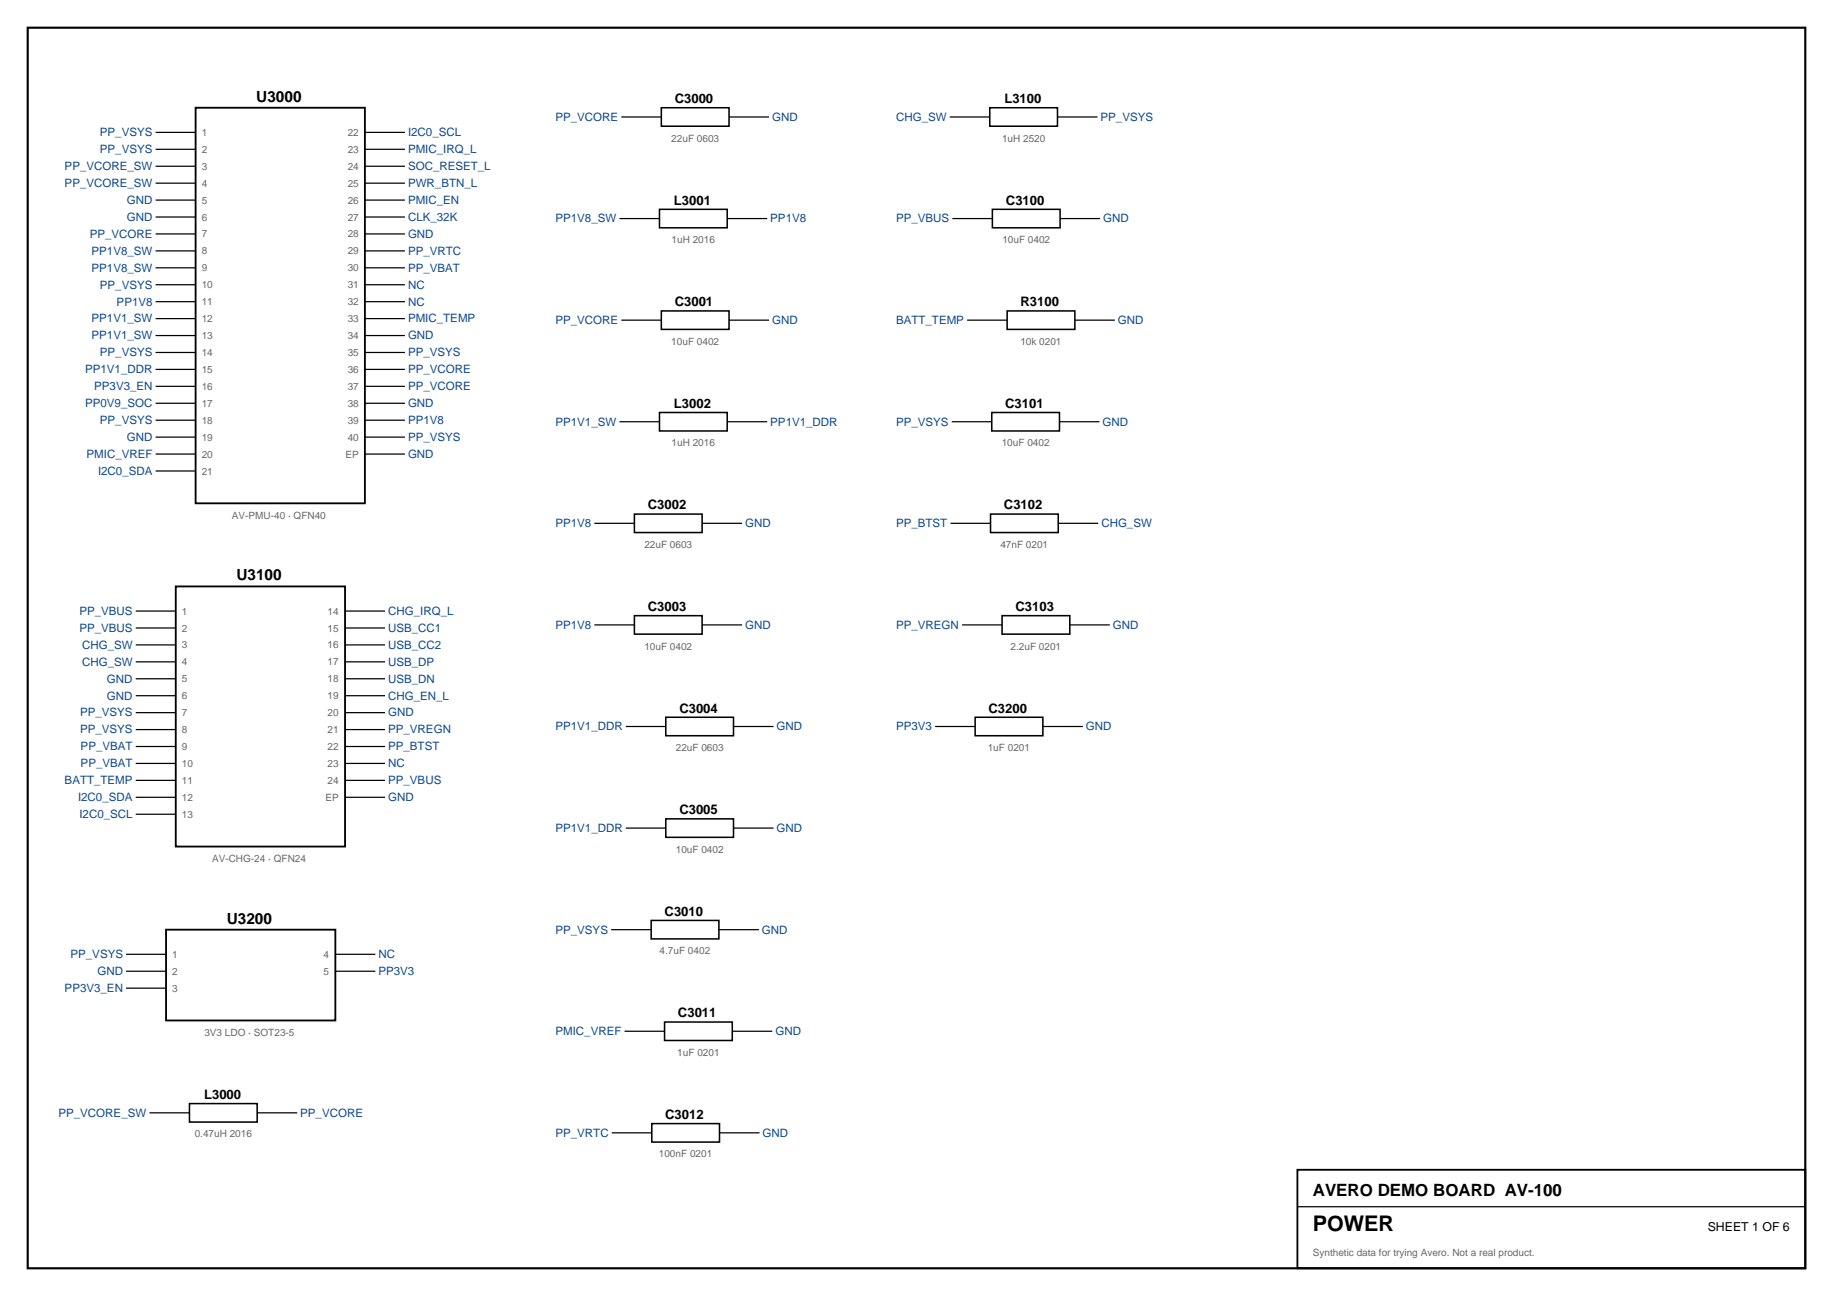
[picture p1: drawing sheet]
<svg xmlns="http://www.w3.org/2000/svg" width="420mm" height="297mm" viewBox="0 0 420 297" stroke-linecap="round" stroke-linejoin="round" font-family="sans-serif">
<defs><g id="words">
<text font-size="4.9" x="300.9" y="282.2">POWER</text>
<text font-size="3.9" x="300.9" y="274.1">AVERO DEMO BOARD AV-100</text>
<g font-size="3.5">
<text x="58.7" y="23.3">U3000</text>
<text x="54.2" y="133">U3100</text>
<text x="52" y="211.7">U3200</text>
</g>
<g font-size="3">
<text x="154.7" y="23.6">C3000</text>
<text x="230.2" y="23.6">L3100</text>
<text x="154.5" y="46.9">L3001</text>
<text x="230.6" y="46.9">C3100</text>
<text x="154.7" y="70.2">C3001</text>
<text x="233.9" y="70.2">R3100</text>
<text x="154.5" y="93.5">L3002</text>
<text x="230.4" y="93.5">C3101</text>
<text x="148.5" y="116.8">C3002</text>
<text x="230.1" y="116.8">C3102</text>
<text x="148.5" y="140.1">C3003</text>
<text x="232.8" y="140.1">C3103</text>
<text x="155.7" y="163.3">C3004</text>
<text x="226.6" y="163.3">C3200</text>
<text x="155.7" y="186.6">C3005</text>
<text x="152.3" y="209.9">C3010</text>
<text x="155.4" y="233.2">C3011</text>
<text x="46.8" y="251.9">L3000</text>
<text x="152.5" y="256.5">C3012</text>
</g>
<text font-size="2.8" x="391.4" y="282.2">SHEET 1 OF 6</text>
<g font-size="2.6" fill="#0d478c">
<text x="127.3" y="27.7">PP_VCORE</text>
<text x="177" y="27.7">GND</text>
<text x="205.4" y="27.7">CHG_SW</text>
<text x="252.3" y="27.7">PP_VSYS</text>
<text x="22.9" y="31.2">PP_VSYS</text>
<text x="22.9" y="35.1">PP_VSYS</text>
<text x="93.5" y="31.2">I2C0_SCL</text>
<text x="93.5" y="35.1">PMIC_IRQ_L</text>
<text x="14.8" y="39">PP_VCORE_SW</text>
<text x="93.5" y="39">SOC_RESET_L</text>
<text x="14.8" y="42.9">PP_VCORE_SW</text>
<text x="29.1" y="46.7">GND</text>
<text x="93.5" y="42.9">PWR_BTN_L</text>
<text x="93.5" y="46.7">PMIC_EN</text>
<text x="29.1" y="50.6">GND</text>
<text x="93.5" y="50.6">CLK_32K</text>
<text x="127.3" y="51">PP1V8_SW</text>
<text x="176.6" y="51">PP1V8</text>
<text x="205.4" y="51">PP_VBUS</text>
<text x="252.9" y="51">GND</text>
<text x="20.6" y="54.5">PP_VCORE</text>
<text x="21" y="58.4">PP1V8_SW</text>
<text x="93.5" y="54.5">GND</text>
<text x="93.5" y="58.4">PP_VRTC</text>
<text x="21" y="62.3">PP1V8_SW</text>
<text x="93.5" y="62.3">PP_VBAT</text>
<text x="22.9" y="66.1">PP_VSYS</text>
<text x="26.7" y="70">PP1V8</text>
<text x="93.5" y="66.1">NC</text>
<text x="93.5" y="70">NC</text>
<text x="21" y="73.9">PP1V1_SW</text>
<text x="21" y="77.8">PP1V1_SW</text>
<text x="93.5" y="73.9">PMIC_TEMP</text>
<text x="93.5" y="77.8">GND</text>
<text x="127.3" y="74.3">PP_VCORE</text>
<text x="177" y="74.3">GND</text>
<text x="205.4" y="74.3">BATT_TEMP</text>
<text x="256.3" y="74.3">GND</text>
<text x="22.9" y="81.7">PP_VSYS</text>
<text x="93.5" y="81.7">PP_VSYS</text>
<text x="19.5" y="85.5">PP1V1_DDR</text>
<text x="21.6" y="89.4">PP3V3_EN</text>
<text x="93.5" y="85.5">PP_VCORE</text>
<text x="93.5" y="89.4">PP_VCORE</text>
<text x="19.5" y="93.3">PP0V9_SOC</text>
<text x="93.5" y="93.3">GND</text>
<text x="22.9" y="97.2">PP_VSYS</text>
<text x="29.1" y="101.1">GND</text>
<text x="93.5" y="97.2">PP1V8</text>
<text x="93.5" y="101.1">PP_VSYS</text>
<text x="127.3" y="97.5">PP1V1_SW</text>
<text x="176.6" y="97.5">PP1V1_DDR</text>
<text x="205.4" y="97.5">PP_VSYS</text>
<text x="252.7" y="97.5">GND</text>
<text x="19.8" y="105">PMIC_VREF</text>
<text x="93.5" y="105">GND</text>
<text x="22.5" y="108.8">I2C0_SDA</text>
<text x="127.3" y="120.8">PP1V8</text>
<text x="170.8" y="120.8">GND</text>
<text x="205.4" y="120.8">PP_BTST</text>
<text x="252.4" y="120.8">CHG_SW</text>
<text x="18.2" y="140.9">PP_VBUS</text>
<text x="89" y="140.9">CHG_IRQ_L</text>
<text x="18.2" y="144.8">PP_VBUS</text>
<text x="18.8" y="148.7">CHG_SW</text>
<text x="89" y="144.8">USB_CC1</text>
<text x="89" y="148.7">USB_CC2</text>
<text x="127.3" y="144.1">PP1V8</text>
<text x="170.8" y="144.1">GND</text>
<text x="205.4" y="144.1">PP_VREGN</text>
<text x="255.1" y="144.1">GND</text>
<text x="18.8" y="152.6">CHG_SW</text>
<text x="89" y="152.6">USB_DP</text>
<text x="24.5" y="156.5">GND</text>
<text x="24.5" y="160.3">GND</text>
<text x="89" y="156.5">USB_DN</text>
<text x="89" y="160.3">CHG_EN_L</text>
<text x="18.3" y="164.2">PP_VSYS</text>
<text x="89" y="164.2">GND</text>
<text x="127.3" y="167.4">PP1V1_DDR</text>
<text x="178" y="167.4">GND</text>
<text x="205.4" y="167.4">PP3V3</text>
<text x="248.9" y="167.4">GND</text>
<text x="18.3" y="168.1">PP_VSYS</text>
<text x="18.5" y="172">PP_VBAT</text>
<text x="89" y="168.1">PP_VREGN</text>
<text x="89" y="172">PP_BTST</text>
<text x="14.8" y="179.7">BATT_TEMP</text>
<text x="18.5" y="175.9">PP_VBAT</text>
<text x="89" y="175.9">NC</text>
<text x="89" y="179.7">PP_VBUS</text>
<text x="17.9" y="183.6">I2C0_SDA</text>
<text x="89" y="183.6">GND</text>
<text x="18.2" y="187.5">I2C0_SCL</text>
<text x="127.3" y="190.7">PP1V1_DDR</text>
<text x="178" y="190.7">GND</text>
<text x="127.3" y="214">PP_VSYS</text>
<text x="174.7" y="214">GND</text>
<text x="16.2" y="219.6">PP_VSYS</text>
<text x="86.7" y="219.6">NC</text>
<text x="14.8" y="227.4">PP3V3_EN</text>
<text x="22.3" y="223.5">GND</text>
<text x="86.7" y="223.5">PP3V3</text>
<text x="127.3" y="237.2">PMIC_VREF</text>
<text x="177.7" y="237.2">GND</text>
<text x="13.4" y="255.9">PP_VCORE_SW</text>
<text x="68.8" y="255.9">PP_VCORE</text>
<text x="127.3" y="260.5">PP_VRTC</text>
<text x="174.8" y="260.5">GND</text>
</g>
<g font-size="2.3" fill="#666">
<text x="46.2" y="31.2">1</text>
<text x="46.2" y="35">2</text>
<text x="79.7" y="31.2">22</text>
<text x="79.7" y="35">23</text>
<text x="153.9" y="32.5">22uF 0603</text>
<text x="229.7" y="32.5">1uH 2520</text>
<text x="46.2" y="38.9">3</text>
<text x="79.7" y="38.9">24</text>
<text x="46.2" y="42.8">4</text>
<text x="46.2" y="46.7">5</text>
<text x="79.7" y="42.8">25</text>
<text x="79.7" y="46.7">26</text>
<text x="46.2" y="50.6">6</text>
<text x="79.7" y="50.6">27</text>
<text x="46.2" y="54.4">7</text>
<text x="46.2" y="58.3">8</text>
<text x="79.7" y="54.4">28</text>
<text x="79.7" y="58.3">29</text>
<text x="154" y="55.7">1uH 2016</text>
<text x="229.8" y="55.7">10uF 0402</text>
<text x="46.2" y="62.2">9</text>
<text x="79.7" y="62.2">30</text>
<text x="46.2" y="66.1">10</text>
<text x="46.2" y="70">11</text>
<text x="79.7" y="66.1">31</text>
<text x="79.7" y="70">32</text>
<text x="46.2" y="73.8">12</text>
<text x="46.2" y="77.7">13</text>
<text x="79.7" y="73.8">33</text>
<text x="79.7" y="77.7">34</text>
<text x="46.2" y="81.6">14</text>
<text x="79.7" y="81.6">35</text>
<text x="153.9" y="79">10uF 0402</text>
<text x="233.9" y="79">10k 0201</text>
<text x="46.2" y="85.5">15</text>
<text x="46.2" y="89.4">16</text>
<text x="79.7" y="85.5">36</text>
<text x="79.7" y="89.4">37</text>
<text x="46.2" y="93.2">17</text>
<text x="79.7" y="93.2">38</text>
<text x="46.2" y="97.1">18</text>
<text x="46.2" y="101">19</text>
<text x="79.7" y="97.1">39</text>
<text x="79.7" y="101">40</text>
<text x="46.2" y="104.9">20</text>
<text x="79.2" y="104.9">EP</text>
<text x="154" y="102.3">1uH 2016</text>
<text x="229.6" y="102.3">10uF 0402</text>
<text x="46.2" y="108.8">21</text>
<text x="53.2" y="118.9">AV-PMU-40 · QFN40</text>
<text x="147.7" y="125.6">22uF 0603</text>
<text x="229.3" y="125.6">47nF 0201</text>
<text x="41.7" y="140.9">1</text>
<text x="75.1" y="140.9">14</text>
<text x="41.7" y="144.7">2</text>
<text x="41.7" y="148.6">3</text>
<text x="75.1" y="144.7">15</text>
<text x="75.1" y="148.6">16</text>
<text x="147.7" y="148.9">10uF 0402</text>
<text x="231.6" y="148.9">2.2uF 0201</text>
<text x="41.7" y="152.5">4</text>
<text x="75.1" y="152.5">17</text>
<text x="41.7" y="156.4">5</text>
<text x="41.7" y="160.3">6</text>
<text x="75.1" y="156.4">18</text>
<text x="75.1" y="160.3">19</text>
<text x="41.7" y="164.1">7</text>
<text x="75.1" y="164.1">20</text>
<text x="41.7" y="168">8</text>
<text x="41.7" y="171.9">9</text>
<text x="75.1" y="168">21</text>
<text x="75.1" y="171.9">22</text>
<text x="154.9" y="172.2">22uF 0603</text>
<text x="226.4" y="172.2">1uF 0201</text>
<text x="41.7" y="175.8">10</text>
<text x="41.7" y="179.7">11</text>
<text x="75.1" y="175.8">23</text>
<text x="75.1" y="179.7">24</text>
<text x="41.7" y="183.6">12</text>
<text x="74.6" y="183.6">EP</text>
<text x="41.7" y="187.4">13</text>
<text x="48.6" y="197.6">AV-CHG-24 · QFN24</text>
<text x="154.9" y="195.4">10uF 0402</text>
<text x="39.5" y="219.5">1</text>
<text x="74.2" y="219.5">4</text>
<text x="151.2" y="218.7">4.7uF 0402</text>
<text x="39.5" y="223.4">2</text>
<text x="39.5" y="227.3">3</text>
<text x="74.2" y="223.4">5</text>
<text x="46.8" y="237.4">3V3 LDO · SOT23-5</text>
<text x="155.3" y="242">1uF 0201</text>
<text x="44.6" y="260.7">0.47uH 2016</text>
<text x="151" y="265.3">100nF 0201</text>
<text x="300.9" y="287.9">Synthetic data for trying Avero. Not a real product.</text>
</g>
</g></defs>
<path d="M6.3 6.3h407.5v284.4h-407.5z" fill="none" stroke="#000" stroke-width=".49"/>
<path d="M44.8 24.7h38.8v90.7h-38.8zM40.3 134.4h38.8v59.6h-38.8zM38.1 213.1h38.8v20.8h-38.8zM297.4 268.1h116.4v22.6h-116.4z" fill="none" stroke="#000" stroke-width=".42"/>
<g fill="none" stroke="#000" stroke-width=".28">
<path d="M35.7 30.3h9.1M35.7 34.2h9.1M35.7 38.1h9.1M83.6 30.3h9.2M83.6 34.2h9.2M83.6 38.1h9.2M142.4 26.8h9.2M167.1 26.8h9.2M217.7 26.8h9.2M242.4 26.8h9.2M35.7 42h9.1M35.7 45.9h9.1"/>
<path d="M35.7 49.7h9.1M35.7 53.6h9.1M35.7 57.5h9.1M83.6 42h9.2M83.6 45.9h9.2M83.6 49.7h9.2M83.6 53.6h9.2M83.6 57.5h9.2M142 50.1h9.2M166.7 50.1h9.2M218.3 50.1h9.2M243 50.1h9.2"/>
<path d="M35.7 61.4h9.1M35.7 65.3h9.1M35.7 69.1h9.1M35.7 73h9.1M35.7 76.9h9.1M83.6 61.4h9.2M83.6 65.3h9.2M83.6 69.1h9.2M83.6 73h9.2M83.6 76.9h9.2M142.4 73.4h9.2M167.1 73.4h9.2"/>
<path d="M221.7 73.4h9.2M246.4 73.4h9.2M35.7 80.8h9.1M35.7 84.7h9.1M35.7 88.5h9.1M35.7 92.4h9.1M35.7 96.3h9.1M83.6 80.8h9.2M83.6 84.7h9.2M83.6 88.5h9.2M83.6 92.4h9.2M83.6 96.3h9.2"/>
<path d="M142 96.7h9.2M166.7 96.7h9.2M218.2 96.7h9.1M242.9 96.7h9.1M35.7 100.2h9.1M35.7 104.1h9.1M35.7 107.9h9.1M83.6 100.2h9.2M83.6 104.1h9.2M136.2 119.9h9.2M160.9 119.9h9.2M217.9 119.9h9.1"/>
<path d="M242.6 119.9h9.1M31.1 140.1h9.2M31.1 143.9h9.2M31.1 147.8h9.2M31.1 151.7h9.2M31.1 155.6h9.2M31.1 159.5h9.2M79.1 140.1h9.2M79.1 143.9h9.2M79.1 147.8h9.2M79.1 151.7h9.2M79.1 155.6h9.2"/>
<path d="M79.1 159.5h9.2M136.2 143.2h9.2M160.9 143.2h9.2M220.5 143.2h9.2M245.2 143.2h9.2M31.1 163.3h9.2M31.1 167.2h9.2M31.1 171.1h9.2M31.1 175h9.2M31.1 178.9h9.2M79.1 163.3h9.2M79.1 167.2h9.2"/>
<path d="M79.1 171.1h9.2M79.1 175h9.2M79.1 178.9h9.2M143.4 166.5h9.2M168.1 166.5h9.2M214.3 166.5h9.2M239 166.5h9.2M31.1 182.7h9.2M31.1 186.6h9.2M79.1 182.7h9.2M143.4 189.8h9.2M168.1 189.8h9.2"/>
<path d="M28.9 218.7h9.2M76.9 218.7h9.1M140.1 213.1h9.2M164.8 213.1h9.2M28.9 222.6h9.2M28.9 226.5h9.2M76.9 222.6h9.1M143.2 236.4h9.1M167.9 236.4h9.1M34.3 255.1h9.1M58.9 255.1h9.2M140.2 259.6h9.2"/>
<path d="M164.9 259.6h9.2M297.4 276.6h116.4"/>
</g>
<g fill="none" stroke="#000" stroke-width=".35">
<path d="M151.6 24.7h15.5v4.2h-15.5zM226.9 24.7h15.5v4.2h-15.5zM151.2 48h15.5v4.2h-15.5zM227.5 48h15.5v4.2h-15.5zM151.6 71.3h15.5v4.2h-15.5zM230.9 71.3h15.5v4.2h-15.5zM151.2 94.5h15.5v4.3h-15.5zM227.3 94.5h15.6v4.3h-15.6zM145.4 117.8h15.5v4.3h-15.5zM227 117.8h15.6v4.3h-15.6zM145.4 141.1h15.5v4.2h-15.5zM229.7 141.1h15.5v4.2h-15.5z"/>
<path d="M152.6 164.4h15.5v4.2h-15.5zM223.5 164.4h15.5v4.2h-15.5zM152.6 187.7h15.5v4.2h-15.5zM149.3 211h15.5v4.2h-15.5zM152.3 234.2h15.6v4.3h-15.6zM43.4 252.9h15.5v4.3h-15.5zM149.4 257.5h15.5v4.3h-15.5z"/>
</g>
<use href="#words"/>
</svg>
